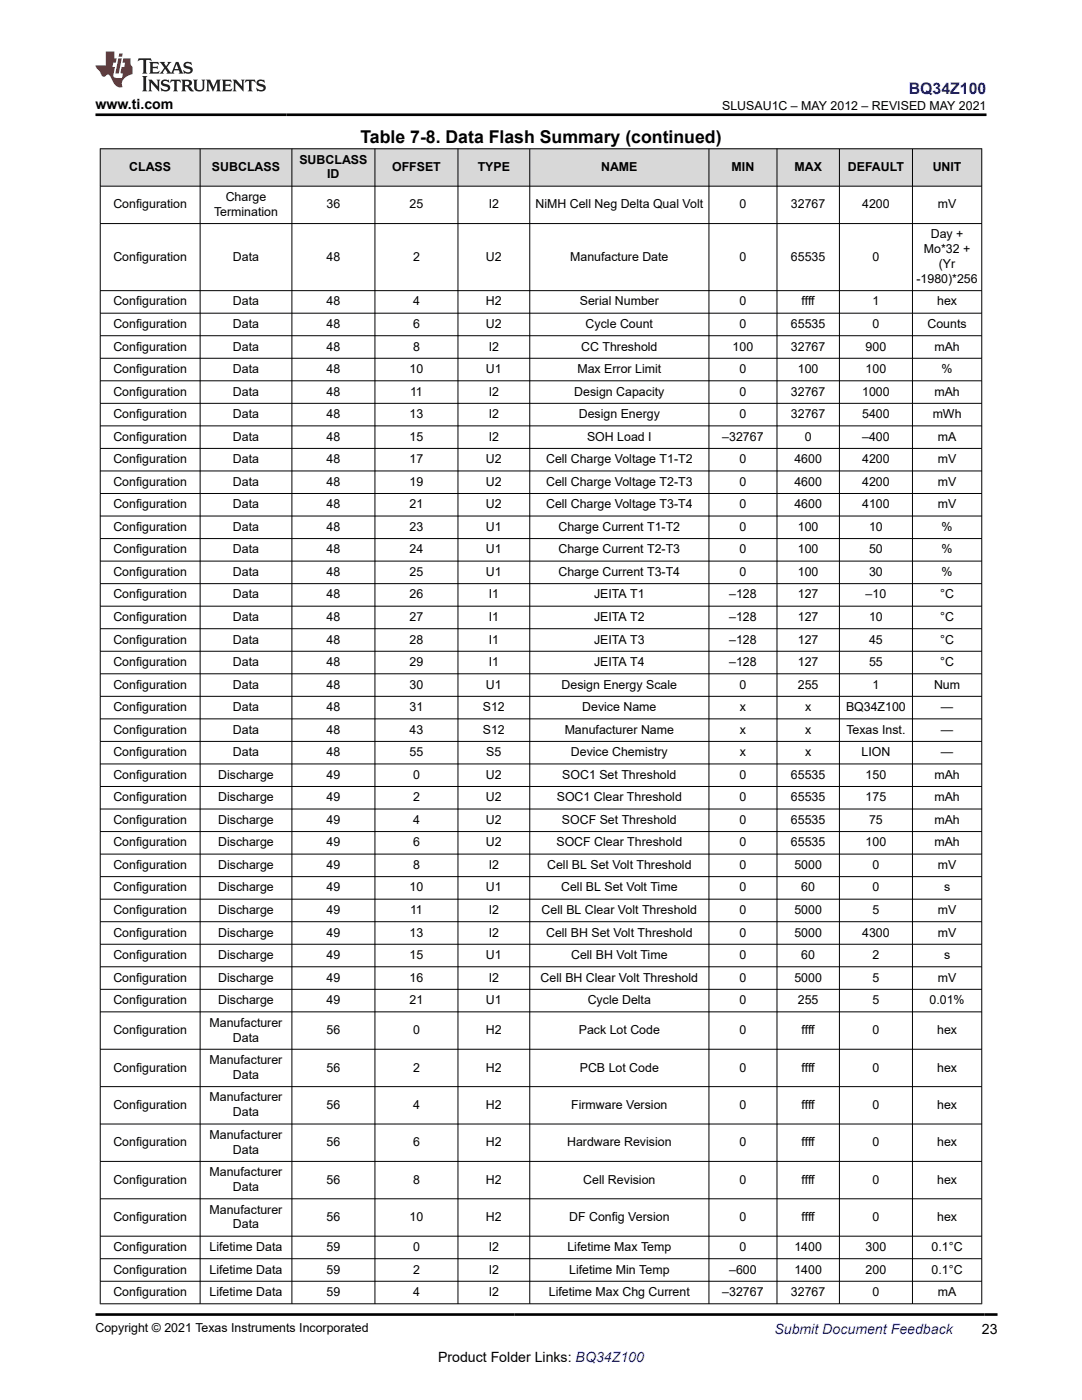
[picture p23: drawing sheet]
<svg xmlns="http://www.w3.org/2000/svg" width="216mm" height="279mm" viewBox="0 0 216 279" stroke-linecap="round" stroke-linejoin="round" font-family="sans-serif">
<defs><g id="words">
<text font-size="3.5" x="71.9" y="28.5">Table 7-8. Data Flash Summary (continued)</text>
<text font-size="3.2" fill="#00f" x="181.3" y="18.7">BQ34Z100</text>
<g font-size="2.8">
<text x="19.1" y="21.8">www.ti.com</text>
<text x="195.9" y="266.1">23</text>
<text x="87.4" y="271.7">Product Folder Links: BQ34Z100</text>
</g>
<text font-size="2.8" fill="#00f" x="154.5" y="266.2">Submit Document Feedback</text>
<g font-size="2.5">
<text x="144.1" y="21.9">SLUSAU1C – MAY 2012 – REVISED MAY 2021</text>
<text x="25.8" y="34.1">CLASS</text>
<text x="42.3" y="34.1">SUBCLASS</text>
<text x="59.7" y="32.7">SUBCLASS</text>
<text x="65.3" y="35.6">ID</text>
<text x="78.2" y="34.1">OFFSET</text>
<text x="95.3" y="34.1">TYPE</text>
<text x="119.9" y="34.1">NAME</text>
<text x="146" y="34.1">MIN</text>
<text x="158.5" y="34.1">MAX</text>
<text x="169.2" y="34.1">DEFAULT</text>
<text x="186.1" y="34.1">UNIT</text>
<text x="22.6" y="41.6">Configuration</text>
<text x="45" y="40.1">Charge</text>
<text x="65.2" y="41.6">36</text>
<text x="81.7" y="41.6">25</text>
<text x="97.5" y="41.6">I2</text>
<text x="106.8" y="41.6">NiMH Cell Neg Delta Qual Volt</text>
<text x="147.6" y="41.6">0</text>
<text x="157.8" y="41.6">32767</text>
<text x="172" y="41.6">4200</text>
<text x="187.1" y="41.6">mV</text>
<text x="42.7" y="43.1">Termination</text>
<text x="185.7" y="47.6">Day +</text>
<text x="22.6" y="52">Configuration</text>
<text x="46.5" y="52">Data</text>
<text x="65.2" y="52">48</text>
<text x="82.4" y="52">2</text>
<text x="97" y="52">U2</text>
<text x="113.8" y="52">Manufacture Date</text>
<text x="147.6" y="52">0</text>
<text x="157.8" y="52">65535</text>
<text x="174.1" y="52">0</text>
<text x="184.4" y="50.5">Mo*32 +</text>
<text x="187.3" y="53.5">(Yr</text>
<text x="182.9" y="56.5">-1980)*256</text>
<text x="22.6" y="61">Configuration</text>
<text x="22.6" y="65.5">Configuration</text>
<text x="46.5" y="61">Data</text>
<text x="46.5" y="65.5">Data</text>
<text x="65.2" y="61">48</text>
<text x="65.2" y="65.5">48</text>
<text x="82.4" y="61">4</text>
<text x="82.4" y="65.5">6</text>
<text x="97" y="61">H2</text>
<text x="97" y="65.5">U2</text>
<text x="115.7" y="61">Serial Number</text>
<text x="116.9" y="65.5">Cycle Count</text>
<text x="147.6" y="61">0</text>
<text x="147.6" y="65.5">0</text>
<text x="157.8" y="65.5">65535</text>
<text x="160" y="61">ffff</text>
<text x="174.1" y="61">1</text>
<text x="174.1" y="65.5">0</text>
<text x="185.1" y="65.5">Counts</text>
<text x="187" y="61">hex</text>
<text x="22.6" y="70">Configuration</text>
<text x="46.5" y="70">Data</text>
<text x="65.2" y="70">48</text>
<text x="82.4" y="70">8</text>
<text x="97.5" y="70">I2</text>
<text x="116" y="70">CC Threshold</text>
<text x="146.2" y="70">100</text>
<text x="157.8" y="70">32767</text>
<text x="172.7" y="70">900</text>
<text x="186.4" y="70">mAh</text>
<text x="22.6" y="74.5">Configuration</text>
<text x="46.5" y="74.5">Data</text>
<text x="65.2" y="74.5">48</text>
<text x="81.7" y="74.5">10</text>
<text x="97" y="74.5">U1</text>
<text x="115.2" y="74.5">Max Error Limit</text>
<text x="147.6" y="74.5">0</text>
<text x="159.2" y="74.5">100</text>
<text x="172.7" y="74.5">100</text>
<text x="187.9" y="74.5">%</text>
<text x="22.6" y="79">Configuration</text>
<text x="22.6" y="83.5">Configuration</text>
<text x="46.5" y="79">Data</text>
<text x="46.5" y="83.5">Data</text>
<text x="65.2" y="79">48</text>
<text x="65.2" y="83.5">48</text>
<text x="81.7" y="83.5">13</text>
<text x="81.8" y="79">11</text>
<text x="97.5" y="79">I2</text>
<text x="97.5" y="83.5">I2</text>
<text x="114.6" y="79">Design Capacity</text>
<text x="115.5" y="83.5">Design Energy</text>
<text x="147.6" y="79">0</text>
<text x="147.6" y="83.5">0</text>
<text x="157.8" y="79">32767</text>
<text x="157.8" y="83.5">32767</text>
<text x="172" y="79">1000</text>
<text x="172" y="83.5">5400</text>
<text x="186.1" y="83.5">mWh</text>
<text x="186.4" y="79">mAh</text>
<text x="22.6" y="88">Configuration</text>
<text x="46.5" y="88">Data</text>
<text x="65.2" y="88">48</text>
<text x="81.7" y="88">15</text>
<text x="97.5" y="88">I2</text>
<text x="117.1" y="88">SOH Load I</text>
<text x="144.1" y="88">–32767</text>
<text x="160.6" y="88">0</text>
<text x="172" y="88">–400</text>
<text x="187.1" y="88">mA</text>
<text x="22.6" y="92.5">Configuration</text>
<text x="46.5" y="92.5">Data</text>
<text x="65.2" y="92.5">48</text>
<text x="81.7" y="92.5">17</text>
<text x="97" y="92.5">U2</text>
<text x="109" y="92.5">Cell Charge Voltage T1-T2</text>
<text x="147.6" y="92.5">0</text>
<text x="158.5" y="92.5">4600</text>
<text x="172" y="92.5">4200</text>
<text x="187.1" y="92.5">mV</text>
<text x="22.6" y="96.9">Configuration</text>
<text x="22.6" y="101.4">Configuration</text>
<text x="46.5" y="96.9">Data</text>
<text x="46.5" y="101.4">Data</text>
<text x="65.2" y="96.9">48</text>
<text x="65.2" y="101.4">48</text>
<text x="81.7" y="96.9">19</text>
<text x="81.7" y="101.4">21</text>
<text x="97" y="96.9">U2</text>
<text x="97" y="101.4">U2</text>
<text x="109" y="96.9">Cell Charge Voltage T2-T3</text>
<text x="109" y="101.4">Cell Charge Voltage T3-T4</text>
<text x="147.6" y="96.9">0</text>
<text x="147.6" y="101.4">0</text>
<text x="158.5" y="96.9">4600</text>
<text x="158.5" y="101.4">4600</text>
<text x="172" y="96.9">4200</text>
<text x="172" y="101.4">4100</text>
<text x="187.1" y="96.9">mV</text>
<text x="187.1" y="101.4">mV</text>
<text x="22.6" y="105.9">Configuration</text>
<text x="46.5" y="105.9">Data</text>
<text x="65.2" y="105.9">48</text>
<text x="81.7" y="105.9">23</text>
<text x="97" y="105.9">U1</text>
<text x="111.4" y="105.9">Charge Current T1-T2</text>
<text x="147.6" y="105.9">0</text>
<text x="159.2" y="105.9">100</text>
<text x="173.4" y="105.9">10</text>
<text x="187.9" y="105.9">%</text>
<text x="22.6" y="110.4">Configuration</text>
<text x="46.5" y="110.4">Data</text>
<text x="65.2" y="110.4">48</text>
<text x="81.7" y="110.4">24</text>
<text x="97" y="110.4">U1</text>
<text x="111.4" y="110.4">Charge Current T2-T3</text>
<text x="147.6" y="110.4">0</text>
<text x="159.2" y="110.4">100</text>
<text x="173.4" y="110.4">50</text>
<text x="187.9" y="110.4">%</text>
<text x="22.6" y="114.9">Configuration</text>
<text x="22.6" y="119.4">Configuration</text>
<text x="46.5" y="114.9">Data</text>
<text x="46.5" y="119.4">Data</text>
<text x="65.2" y="114.9">48</text>
<text x="65.2" y="119.4">48</text>
<text x="81.7" y="114.9">25</text>
<text x="81.7" y="119.4">26</text>
<text x="97" y="114.9">U1</text>
<text x="97.5" y="119.4">I1</text>
<text x="111.4" y="114.9">Charge Current T3-T4</text>
<text x="118.5" y="119.4">JEITA T1</text>
<text x="145.5" y="119.4">–128</text>
<text x="147.6" y="114.9">0</text>
<text x="159.2" y="114.9">100</text>
<text x="159.2" y="119.4">127</text>
<text x="172.7" y="119.4">–10</text>
<text x="173.4" y="114.9">30</text>
<text x="187.6" y="119.4">°C</text>
<text x="187.9" y="114.9">%</text>
<text x="22.6" y="123.9">Configuration</text>
<text x="46.5" y="123.9">Data</text>
<text x="65.2" y="123.9">48</text>
<text x="81.7" y="123.9">27</text>
<text x="97.5" y="123.9">I1</text>
<text x="118.5" y="123.9">JEITA T2</text>
<text x="145.5" y="123.9">–128</text>
<text x="159.2" y="123.9">127</text>
<text x="173.4" y="123.9">10</text>
<text x="187.6" y="123.9">°C</text>
<text x="22.6" y="128.4">Configuration</text>
<text x="46.5" y="128.4">Data</text>
<text x="65.2" y="128.4">48</text>
<text x="81.7" y="128.4">28</text>
<text x="97.5" y="128.4">I1</text>
<text x="118.5" y="128.4">JEITA T3</text>
<text x="145.5" y="128.4">–128</text>
<text x="159.2" y="128.4">127</text>
<text x="173.4" y="128.4">45</text>
<text x="187.6" y="128.4">°C</text>
<text x="22.6" y="132.9">Configuration</text>
<text x="22.6" y="137.4">Configuration</text>
<text x="46.5" y="132.9">Data</text>
<text x="46.5" y="137.4">Data</text>
<text x="65.2" y="132.9">48</text>
<text x="65.2" y="137.4">48</text>
<text x="81.7" y="132.9">29</text>
<text x="81.7" y="137.4">30</text>
<text x="97" y="137.4">U1</text>
<text x="97.5" y="132.9">I1</text>
<text x="112.1" y="137.4">Design Energy Scale</text>
<text x="118.5" y="132.9">JEITA T4</text>
<text x="145.5" y="132.9">–128</text>
<text x="147.6" y="137.4">0</text>
<text x="159.2" y="132.9">127</text>
<text x="159.2" y="137.4">255</text>
<text x="173.4" y="132.9">55</text>
<text x="174.1" y="137.4">1</text>
<text x="186.4" y="137.4">Num</text>
<text x="187.6" y="132.9">°C</text>
<text x="22.6" y="141.9">Configuration</text>
<text x="46.5" y="141.9">Data</text>
<text x="65.2" y="141.9">48</text>
<text x="81.7" y="141.9">31</text>
<text x="96.3" y="141.9">S12</text>
<text x="116.2" y="141.9">Device Name</text>
<text x="147.6" y="141.9">x</text>
<text x="160.7" y="141.9">x</text>
<text x="168.8" y="141.9">BQ34Z100</text>
<text x="187.8" y="141.9">—</text>
<text x="22.6" y="146.4">Configuration</text>
<text x="46.5" y="146.4">Data</text>
<text x="65.2" y="146.4">48</text>
<text x="81.7" y="146.4">43</text>
<text x="96.3" y="146.4">S12</text>
<text x="112.7" y="146.4">Manufacturer Name</text>
<text x="147.6" y="146.4">x</text>
<text x="160.7" y="146.4">x</text>
<text x="168.9" y="146.4">Texas Inst.</text>
<text x="187.8" y="146.4">—</text>
<text x="22.6" y="150.9">Configuration</text>
<text x="22.6" y="155.4">Configuration</text>
<text x="43.5" y="155.4">Discharge</text>
<text x="46.5" y="150.9">Data</text>
<text x="65.2" y="150.9">48</text>
<text x="65.2" y="155.4">49</text>
<text x="81.7" y="150.9">55</text>
<text x="82.4" y="155.4">0</text>
<text x="97" y="155.4">U2</text>
<text x="97" y="150.9">S5</text>
<text x="112.2" y="155.4">SOC1 Set Threshold</text>
<text x="113.9" y="150.9">Device Chemistry</text>
<text x="147.6" y="155.4">0</text>
<text x="147.6" y="150.9">x</text>
<text x="157.8" y="155.4">65535</text>
<text x="160.7" y="150.9">x</text>
<text x="171.9" y="150.9">LION</text>
<text x="172.7" y="155.4">150</text>
<text x="186.4" y="155.4">mAh</text>
<text x="187.8" y="150.9">—</text>
<text x="22.6" y="159.9">Configuration</text>
<text x="43.5" y="159.9">Discharge</text>
<text x="65.2" y="159.9">49</text>
<text x="82.4" y="159.9">2</text>
<text x="97" y="159.9">U2</text>
<text x="111.1" y="159.9">SOC1 Clear Threshold</text>
<text x="147.6" y="159.9">0</text>
<text x="157.8" y="159.9">65535</text>
<text x="172.7" y="159.9">175</text>
<text x="186.4" y="159.9">mAh</text>
<text x="22.6" y="164.4">Configuration</text>
<text x="43.5" y="164.4">Discharge</text>
<text x="65.2" y="164.4">49</text>
<text x="82.4" y="164.4">4</text>
<text x="97" y="164.4">U2</text>
<text x="112.1" y="164.4">SOCF Set Threshold</text>
<text x="147.6" y="164.4">0</text>
<text x="157.8" y="164.4">65535</text>
<text x="173.4" y="164.4">75</text>
<text x="186.4" y="164.4">mAh</text>
<text x="22.6" y="168.9">Configuration</text>
<text x="22.6" y="173.4">Configuration</text>
<text x="43.5" y="168.9">Discharge</text>
<text x="43.5" y="173.4">Discharge</text>
<text x="65.2" y="168.9">49</text>
<text x="65.2" y="173.4">49</text>
<text x="82.4" y="168.9">6</text>
<text x="82.4" y="173.4">8</text>
<text x="97" y="168.9">U2</text>
<text x="97.5" y="173.4">I2</text>
<text x="109.2" y="173.4">Cell BL Set Volt Threshold</text>
<text x="111" y="168.9">SOCF Clear Threshold</text>
<text x="147.6" y="168.9">0</text>
<text x="147.6" y="173.4">0</text>
<text x="157.8" y="168.9">65535</text>
<text x="158.5" y="173.4">5000</text>
<text x="172.7" y="168.9">100</text>
<text x="174.1" y="173.4">0</text>
<text x="186.4" y="168.9">mAh</text>
<text x="187.1" y="173.4">mV</text>
<text x="22.6" y="177.9">Configuration</text>
<text x="43.5" y="177.9">Discharge</text>
<text x="65.2" y="177.9">49</text>
<text x="81.7" y="177.9">10</text>
<text x="97" y="177.9">U1</text>
<text x="112" y="177.9">Cell BL Set Volt Time</text>
<text x="147.6" y="177.9">0</text>
<text x="159.9" y="177.9">60</text>
<text x="174.1" y="177.9">0</text>
<text x="188.4" y="177.9">s</text>
<text x="22.6" y="182.4">Configuration</text>
<text x="43.5" y="182.4">Discharge</text>
<text x="65.2" y="182.4">49</text>
<text x="81.8" y="182.4">11</text>
<text x="97.5" y="182.4">I2</text>
<text x="108.1" y="182.4">Cell BL Clear Volt Threshold</text>
<text x="147.6" y="182.4">0</text>
<text x="158.5" y="182.4">5000</text>
<text x="174.1" y="182.4">5</text>
<text x="187.1" y="182.4">mV</text>
<text x="22.6" y="186.9">Configuration</text>
<text x="22.6" y="191.4">Configuration</text>
<text x="43.5" y="186.9">Discharge</text>
<text x="43.5" y="191.4">Discharge</text>
<text x="65.2" y="186.9">49</text>
<text x="65.2" y="191.4">49</text>
<text x="81.7" y="186.9">13</text>
<text x="81.7" y="191.4">15</text>
<text x="97" y="191.4">U1</text>
<text x="97.5" y="186.9">I2</text>
<text x="109" y="186.9">Cell BH Set Volt Threshold</text>
<text x="114" y="191.4">Cell BH Volt Time</text>
<text x="147.6" y="186.9">0</text>
<text x="147.6" y="191.4">0</text>
<text x="158.5" y="186.9">5000</text>
<text x="159.9" y="191.4">60</text>
<text x="172" y="186.9">4300</text>
<text x="174.1" y="191.4">2</text>
<text x="187.1" y="186.9">mV</text>
<text x="188.4" y="191.4">s</text>
<text x="22.6" y="195.9">Configuration</text>
<text x="43.5" y="195.9">Discharge</text>
<text x="65.2" y="195.9">49</text>
<text x="81.7" y="195.9">16</text>
<text x="97.5" y="195.9">I2</text>
<text x="107.9" y="195.9">Cell BH Clear Volt Threshold</text>
<text x="147.6" y="195.9">0</text>
<text x="158.5" y="195.9">5000</text>
<text x="174.1" y="195.9">5</text>
<text x="187.1" y="195.9">mV</text>
<text x="22.6" y="200.4">Configuration</text>
<text x="43.5" y="200.4">Discharge</text>
<text x="65.2" y="200.4">49</text>
<text x="81.7" y="200.4">21</text>
<text x="97" y="200.4">U1</text>
<text x="117.3" y="200.4">Cycle Delta</text>
<text x="147.6" y="200.4">0</text>
<text x="159.2" y="200.4">255</text>
<text x="174.1" y="200.4">5</text>
<text x="185.5" y="200.4">0.01%</text>
<text x="22.6" y="206.4">Configuration</text>
<text x="41.8" y="204.9">Manufacturer</text>
<text x="46.5" y="207.9">Data</text>
<text x="65.2" y="206.4">56</text>
<text x="82.4" y="206.4">0</text>
<text x="97" y="206.4">H2</text>
<text x="115.5" y="206.4">Pack Lot Code</text>
<text x="147.6" y="206.4">0</text>
<text x="160" y="206.4">ffff</text>
<text x="174.1" y="206.4">0</text>
<text x="187" y="206.4">hex</text>
<text x="22.6" y="213.8">Configuration</text>
<text x="41.8" y="212.4">Manufacturer</text>
<text x="46.5" y="215.3">Data</text>
<text x="65.2" y="213.8">56</text>
<text x="82.4" y="213.8">2</text>
<text x="97" y="213.8">H2</text>
<text x="115.7" y="213.8">PCB Lot Code</text>
<text x="147.6" y="213.8">0</text>
<text x="160" y="213.8">ffff</text>
<text x="174.1" y="213.8">0</text>
<text x="187" y="213.8">hex</text>
<text x="22.6" y="221.3">Configuration</text>
<text x="41.8" y="219.8">Manufacturer</text>
<text x="65.2" y="221.3">56</text>
<text x="82.4" y="221.3">4</text>
<text x="97" y="221.3">H2</text>
<text x="114" y="221.3">Firmware Version</text>
<text x="147.6" y="221.3">0</text>
<text x="160" y="221.3">ffff</text>
<text x="174.1" y="221.3">0</text>
<text x="187" y="221.3">hex</text>
<text x="41.8" y="227.3">Manufacturer</text>
<text x="46.5" y="222.8">Data</text>
<text x="22.6" y="228.8">Configuration</text>
<text x="46.5" y="230.2">Data</text>
<text x="65.2" y="228.8">56</text>
<text x="82.4" y="228.8">6</text>
<text x="97" y="228.8">H2</text>
<text x="113.2" y="228.8">Hardware Revision</text>
<text x="147.6" y="228.8">0</text>
<text x="160" y="228.8">ffff</text>
<text x="174.1" y="228.8">0</text>
<text x="187" y="228.8">hex</text>
<text x="22.6" y="236.2">Configuration</text>
<text x="41.8" y="234.7">Manufacturer</text>
<text x="46.5" y="237.7">Data</text>
<text x="65.2" y="236.2">56</text>
<text x="82.4" y="236.2">8</text>
<text x="97" y="236.2">H2</text>
<text x="116.4" y="236.2">Cell Revision</text>
<text x="147.6" y="236.2">0</text>
<text x="160" y="236.2">ffff</text>
<text x="174.1" y="236.2">0</text>
<text x="187" y="236.2">hex</text>
<text x="22.6" y="243.7">Configuration</text>
<text x="41.8" y="242.2">Manufacturer</text>
<text x="46.5" y="245.2">Data</text>
<text x="65.2" y="243.7">56</text>
<text x="81.7" y="243.7">10</text>
<text x="97" y="243.7">H2</text>
<text x="113.6" y="243.7">DF Config Version</text>
<text x="147.6" y="243.7">0</text>
<text x="160" y="243.7">ffff</text>
<text x="174.1" y="243.7">0</text>
<text x="187" y="243.7">hex</text>
<text x="22.6" y="249.7">Configuration</text>
<text x="41.8" y="249.7">Lifetime Data</text>
<text x="65.2" y="249.7">59</text>
<text x="82.4" y="249.7">0</text>
<text x="97.5" y="249.7">I2</text>
<text x="113.2" y="249.7">Lifetime Max Temp</text>
<text x="147.6" y="249.7">0</text>
<text x="158.5" y="249.7">1400</text>
<text x="172.7" y="249.7">300</text>
<text x="185.9" y="249.7">0.1°C</text>
<text x="22.6" y="254.2">Configuration</text>
<text x="41.8" y="254.2">Lifetime Data</text>
<text x="65.2" y="254.2">59</text>
<text x="82.4" y="254.2">2</text>
<text x="97.5" y="254.2">I2</text>
<text x="113.6" y="254.2">Lifetime Min Temp</text>
<text x="145.5" y="254.2">–600</text>
<text x="158.5" y="254.2">1400</text>
<text x="172.7" y="254.2">200</text>
<text x="185.9" y="254.2">0.1°C</text>
<text x="22.6" y="258.7">Configuration</text>
<text x="41.8" y="258.7">Lifetime Data</text>
<text x="65.2" y="258.7">59</text>
<text x="82.4" y="258.7">4</text>
<text x="97.5" y="258.7">I2</text>
<text x="109.5" y="258.7">Lifetime Max Chg Current</text>
<text x="144.1" y="258.7">–32767</text>
<text x="157.8" y="258.7">32767</text>
<text x="174.1" y="258.7">0</text>
<text x="187.1" y="258.7">mA</text>
<text x="19.1" y="265.9">Copyright © 2021 Texas Instruments Incorporated</text>
</g>
</g></defs>
<g fill="#d8d8d8">
<path d="M20 29.7h175.9v7.5h-175.9z" fill-rule="evenodd"/>
<path d="M20.1 29.8h19.8v7.3h-19.8z" fill-rule="evenodd"/>
<path d="M40 29.8h18.2v7.3h-18.2z" fill-rule="evenodd"/>
<path d="M58.3 29.8h16.5v7.3h-16.5z" fill-rule="evenodd"/>
<path d="M74.9 29.8h16.4v7.3h-16.4z" fill-rule="evenodd"/>
<path d="M91.4 29.8h14.2v7.3h-14.2z" fill-rule="evenodd"/>
<path d="M105.8 29.8h35.6v7.3h-35.6z" fill-rule="evenodd"/>
<path d="M141.5 29.8h13.5v7.3h-13.5z" fill-rule="evenodd"/>
<path d="M155.1 29.8h12.3v7.3h-12.3z" fill-rule="evenodd"/>
<path d="M167.6 29.8h14.4v7.3h-14.4z" fill-rule="evenodd"/>
<path d="M182.1 29.8h13.7v7.3h-13.7z" fill-rule="evenodd"/>
</g>
<g fill="none" stroke="#000" stroke-width=".2">
<path d="M19.9 29.7h176.1M19.9 37.2h176.1M20 29.6v230.7M39.9 29.6v230.7M58.2 29.6v230.7M74.8 29.6v230.7M91.4 29.6v230.7M105.7 29.6v230.7M141.5 29.6v230.7M155 29.6v230.7M167.5 29.6v230.7M182.1 29.6v230.7"/>
<path d="M195.9 29.6v230.7M19.9 44.6h176.1M19.9 58h176.1M19.9 62.5h176.1M19.9 67h176.1M19.9 71.5h176.1M19.9 76h176.1M19.9 80.5h176.1M19.9 85h176.1M19.9 89.5h176.1M19.9 94h176.1M19.9 98.5h176.1"/>
<path d="M19.9 103h176.1M19.9 107.5h176.1M19.9 112h176.1M19.9 116.5h176.1M19.9 121h176.1M19.9 125.5h176.1M19.9 130h176.1M19.9 134.5h176.1M19.9 139h176.1M19.9 143.5h176.1M19.9 148h176.1M19.9 152.5h176.1"/>
<path d="M19.9 157h176.1M19.9 161.5h176.1M19.9 166h176.1M19.9 170.5h176.1M19.9 175h176.1M19.9 179.4h176.1M19.9 183.9h176.1M19.9 188.4h176.1M19.9 192.9h176.1M19.9 197.4h176.1M19.9 201.9h176.1M19.9 209.4h176.1"/>
<path d="M19.9 216.9h176.1M19.9 224.3h176.1M19.9 231.8h176.1M19.9 239.2h176.1M19.9 246.7h176.1M19.9 251.2h176.1M19.9 255.7h176.1M19.9 260.2h176.1"/>
</g>
<path d="M27.7 11.6l-.2 .6 .5-.2h.6v.1v2.2l-.2 .4h1l-.2-.4v-2.2v-.1h.5l.5 .2-.1-.6zM29.8 12.4l.2 .3v1.6l-.2 .4h1.9l.1-.6a1.08 1.08 0 0 1-1.3 .2v-.7h.6l.4 .2v-.7l-.4 .2h-.6v-.5l.2-.2a1 1 0 0 1 1 .3l-.1-.5zM31.8 12.4l1 1.1-1 1.2h.9l-.2-.2 .4-.8 .5 .8-.2 .2h1.6l-.2-.2 .1-.5h1l.1 .5-.1 .2h.9l-.2-.4-.8-1.9h-.5l-1 2.1-.8-1.1 .9-1h-.8l.2 .2-.5 .6-.3-.6 .1-.2zM35.2 12.8l.4 1h-.8zM36.8 12.5a.65 .65 0 0 0-.2 .7 .65 .65 0 0 0 .6 .5l.7 .1 .1 .3a.79 .79 0 0 1-.7 .4 .79 .79 0 0 1-.7-.5l.1 .7 .2-.1a.93 .93 0 0 0 1.1 0 .93 .93 0 0 0 .4-.9 1.46 1.46 0 0 0-1.2-.6l-.1-.3a1.09 1.09 0 0 1 1.2 .2l-.2-.6-.1 .1-.6-.2zM28.4 15.2l.2 .4v2.2l-.2 .4h1l-.2-.4v-2.2l.2-.4zM29.6 15.9l.2 .4v1.5l-.2 .4h.8l-.3-.4v-1.3l1.7 1.8v-2l.2-.4h-.8l.2 .2 .1 1.1-1.2-1.3zM32.3 16a.65 .65 0 0 0-.2 .8 .65 .65 0 0 0 .7 .4l.6 .2 .1 .2a.79 .79 0 0 1-.7 .4 .79 .79 0 0 1-.7-.5l.1 .7 .2-.1a.93 .93 0 0 0 1.1 .1 .93 .93 0 0 0 .4-1 1.46 1.46 0 0 0-1.2-.5l-.1-.4a1.09 1.09 0 0 1 1.2 .2l-.2-.6-.1 .1-.6-.1zM34.1 15.9l-.1 .6a.63 .63 0 0 1 .7-.3l.1 1.6-.3 .4h1l-.2-.4v-1.6a.66 .66 0 0 1 .8 .3l-.1-.6zM36.2 15.9l.2 .4v1.5l-.2 .4h.9l-.2-.2v-.7h.5l.1 .2a.79 .79 0 0 0 1.2 .6l-1-.9a.61 .61 0 0 0 .6-.6 .61 .61 0 0 0-.5-.7zM36.9 16.2h.2a.47 .47 0 0 1 .5 .1 .47 .47 0 0 1 .1 .5l-.2 .1-.6 .1zM38.5 15.9l.2 .2a2.27 2.27 0 0 0 .4 2 1.04 1.04 0 0 0 1.7-.7v-1.3l.2-.2h-.8l.2 .4v1.1a.6 .6 0 0 1-.6 .6 .6 .6 0 0 1-.6-.6v-1.1l.3-.4zM41.1 15.9l.2 .4v1.5l-.2 .4h.7l-.2-.4v-1.4l.9 1.9 .8-1.9v1.4l-.2 .4h1l-.3-.4v-1.5l.3-.4h-.8l-.7 1.5-.7-1.5zM44.3 15.9l.2 .4v1.5l-.2 .4h1.9l.1-.6a1.09 1.09 0 0 1-1.3 .2v-.7h.6l.4 .2v-.6l-.4 .2h-.6v-.6l.2-.1a1.01 1.01 0 0 1 1 .3l-.1-.6zM46.4 15.9l.3 .4v1.5l-.3 .4h.8l-.2-.4v-1.3l1.6 1.8v-2l.2-.4h-.7l.2 .2v1.1l-1.2-1.3zM49 15.9l-.1 .6a.63 .63 0 0 1 .8-.3v1.6l-.3 .4h1l-.2-.4v-1.6a.66 .66 0 0 1 .8 .3l-.1-.6zM51.4 16a.65 .65 0 0 0-.2 .8 .65 .65 0 0 0 .6 .4l.6 .2 .2 .2a.79 .79 0 0 1-.8 .4 .79 .79 0 0 1-.6-.5l.1 .7 .2-.1a.93 .93 0 0 0 1 .1 .93 .93 0 0 0 .5-1 1.46 1.46 0 0 0-1.3-.5l-.1-.4a1.09 1.09 0 0 1 1.3 .2l-.2-.6-.2 .1-.5-.1z" fill="#231f20"/>
<path d="M21.1 10.3v2.7h-2v.4l.9 1a.95 .95 0 0 0 .9 .9 .59 .59 0 0 1 .6-.4 .59 .59 0 0 1 .5 .3l.4 .8a1.59 1.59 0 0 0 2.1 1.4 1.61 1.61 0 0 1 1-2.3l1-.3-.1-1.5a1.59 1.59 0 0 1-.4-1.7h-1.4l-.2 .9h.5l-.1 .9h-.5l-.2 .9v.3l.4 .1-.2 .9h-.6a.73 .73 0 0 1-1.1-.7l.3-1.5h-.5l.2-.9h.5l.2-.9h-.5v-1.3zM23.6 11.6l-.6 3.1h.7l.6-3.1zM23.8 10.7l-.1 .6h.7l.1-.6z" fill="#ed1c24"/>
<path d="M19.1 22.9h177.8M19 262.3h180" fill="none" stroke="#000" stroke-width=".53"/>
<use href="#words"/>
</svg>
